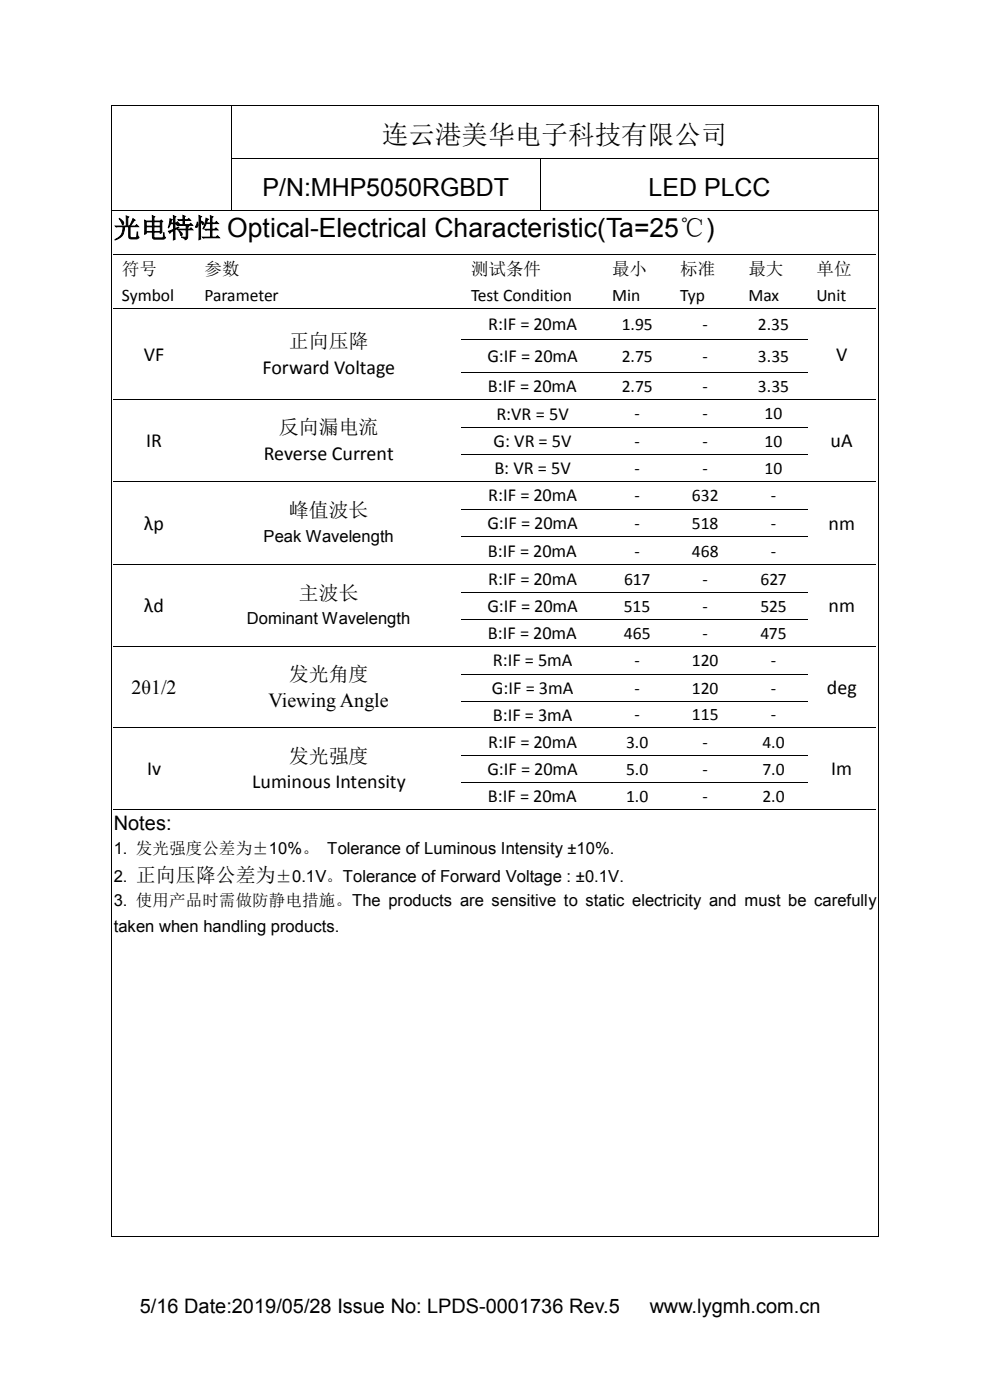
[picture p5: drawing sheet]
<svg xmlns="http://www.w3.org/2000/svg" width="210mm" height="297mm" viewBox="0 0 210 297" stroke-linecap="round" stroke-linejoin="round" font-family="sans-serif">
<defs><g id="words">
<g font-size="5.6">
<text x="81" y="30.6">连云港美华电子科技有限公司</text>
<text x="24.1" y="50.3">光电特性 Optical-Electrical Characteristic(Ta=25℃)</text>
</g>
<g font-size="5.3">
<text x="55.7" y="41.7">P/N:MHP5050RGBDT</text>
<text x="137.6" y="41.7">LED PLCC</text>
</g>
<g font-size="4.2">
<text x="30.5" y="76.6">VF</text>
<text x="61.3" y="73.9">正向压降</text>
<text x="177.3" y="76.6">V</text>
<text x="55.7" y="79.3">Forward Voltage</text>
<text x="31" y="94.9">IR</text>
<text x="59.1" y="92.2">反向漏电流</text>
<text x="176.2" y="94.9">uA</text>
<text x="56" y="97.6">Reverse Current</text>
<text x="30.6" y="112.4">λp</text>
<text x="61.3" y="109.7">峰值波长</text>
<text x="175.7" y="112.4">nm</text>
<text x="30.6" y="129.9">λd</text>
<text x="63.4" y="127.2">主波长</text>
<text x="175.7" y="129.9">nm</text>
<text x="27.9" y="147.2">2θ1/2</text>
<text x="57" y="150">Viewing Angle</text>
<text x="61.3" y="144.5">发光角度</text>
<text x="175.4" y="147.2">deg</text>
<text x="61.3" y="161.8">发光强度</text>
<text x="31.2" y="164.5">Iv</text>
<text x="53.5" y="167.3">Luminous Intensity</text>
<text x="176.3" y="164.5">Im</text>
<text x="24.1" y="176">Notes:</text>
<text x="28.8" y="187">正向压降公差为</text>
<text x="29.6" y="278.6">5/16 Date:2019/05/28 Issue No: LPDS-0001736 Rev.5</text>
<text x="137.8" y="278.6">www.lygmh.com.cn</text>
</g>
<g font-size="3.9">
<text x="103.5" y="70.1">R:IF = 20mA</text>
<text x="103.4" y="76.8">G:IF = 20mA</text>
<text x="103.5" y="83.2">B:IF = 20mA</text>
<text x="105.3" y="89">R:VR = 5V</text>
<text x="104.7" y="94.9">G: VR = 5V</text>
<text x="104.9" y="100.5">B: VR = 5V</text>
<text x="103.5" y="106.3">R:IF = 20mA</text>
<text x="103.4" y="112.3">G:IF = 20mA</text>
<text x="103.5" y="118.2">B:IF = 20mA</text>
<text x="103.5" y="124.1">R:IF = 20mA</text>
<text x="103.4" y="129.9">G:IF = 20mA</text>
<text x="103.5" y="135.6">B:IF = 20mA</text>
<text x="104.5" y="141.4">R:IF = 5mA</text>
<text x="104.4" y="147.2">G:IF = 3mA</text>
<text x="104.5" y="152.9">B:IF = 3mA</text>
<text x="103.5" y="158.7">R:IF = 20mA</text>
<text x="103.4" y="164.5">G:IF = 20mA</text>
<text x="103.5" y="170.2">B:IF = 20mA</text>
</g>
<g font-size="3.7">
<text x="25.9" y="58.4">符号</text>
<text x="43.4" y="58.4">参数</text>
<text x="99.9" y="58.4">测试条件</text>
<text x="129.8" y="58.4">最小</text>
<text x="144.3" y="58.4">标准</text>
<text x="158.8" y="58.4">最大</text>
<text x="173.2" y="58.4">单位</text>
<text x="25.9" y="63.8">Symbol</text>
<text x="43.4" y="63.8">Parameter</text>
<text x="99.9" y="63.8">Test Condition</text>
<text x="129.8" y="63.8">Min</text>
<text x="144.3" y="63.8">Typ</text>
<text x="158.8" y="63.8">Max</text>
<text x="173.2" y="63.8">Unit</text>
<text x="131.9" y="70">1.95</text>
<text x="149" y="70">-</text>
<text x="160.8" y="70">2.35</text>
<text x="131.9" y="76.8">2.75</text>
<text x="149" y="76.8">-</text>
<text x="160.8" y="76.8">3.35</text>
<text x="131.9" y="83.2">2.75</text>
<text x="149" y="83.2">-</text>
<text x="160.8" y="83.2">3.35</text>
<text x="134.6" y="89">-</text>
<text x="149" y="89">-</text>
<text x="162.2" y="89">10</text>
<text x="134.6" y="94.8">-</text>
<text x="149" y="94.8">-</text>
<text x="162.2" y="94.8">10</text>
<text x="134.6" y="100.5">-</text>
<text x="149" y="100.5">-</text>
<text x="162.2" y="100.5">10</text>
<text x="134.6" y="106.3">-</text>
<text x="146.8" y="106.3">632</text>
<text x="163.5" y="106.3">-</text>
<text x="134.6" y="112.2">-</text>
<text x="146.8" y="112.2">518</text>
<text x="163.5" y="112.2">-</text>
<text x="134.6" y="118.2">-</text>
<text x="146.8" y="118.2">468</text>
<text x="163.5" y="118.2">-</text>
<text x="132.4" y="124.1">617</text>
<text x="149" y="124.1">-</text>
<text x="161.3" y="124.1">627</text>
<text x="132.3" y="129.9">515</text>
<text x="149" y="129.9">-</text>
<text x="161.3" y="129.9">525</text>
<text x="132.3" y="135.6">465</text>
<text x="149" y="135.6">-</text>
<text x="161.3" y="135.6">475</text>
<text x="134.6" y="141.4">-</text>
<text x="146.8" y="141.4">120</text>
<text x="163.5" y="141.4">-</text>
<text x="134.6" y="147.2">-</text>
<text x="146.8" y="147.2">120</text>
<text x="163.5" y="147.2">-</text>
<text x="134.6" y="152.8">-</text>
<text x="146.8" y="152.8">115</text>
<text x="163.5" y="152.8">-</text>
<text x="132.8" y="158.6">3.0</text>
<text x="149" y="158.6">-</text>
<text x="161.7" y="158.6">4.0</text>
<text x="132.8" y="164.5">5.0</text>
<text x="149" y="164.5">-</text>
<text x="161.7" y="164.5">7.0</text>
<text x="132.8" y="170.1">1.0</text>
<text x="149" y="170.1">-</text>
<text x="161.7" y="170.1">2.0</text>
</g>
<g font-size="3.5">
<text x="55.9" y="114.9">Peak Wavelength</text>
<text x="52.4" y="132.5">Dominant Wavelength</text>
<text x="24.1" y="181.3">1. 发光强度公差为±10%。 Tolerance of Luminous Intensity ±10%.</text>
<text x="24.1" y="187">2.</text>
<text x="58.5" y="187">±0.1V。Tolerance of Forward Voltage : ±0.1V.</text>
<text x="24.1" y="192.3">3. 使用产品时需做防静电措施。The products are sensitive to static electricity and must be carefully</text>
<text x="24.1" y="197.8">taken when handling products.</text>
</g>
</g></defs>
<g fill="#000">
<path d="M23.5 22.3h.2v.2h-.2zM23.5 33.4h.2v.2h-.2zM48.9 22.3h.2v.2h-.2zM48.9 33.4h.2v.2h-.2zM114.6 33.4h.1v.2h-.1zM186.3 22.3h.2v.2h-.2zM186.3 33.4h.2v.2h-.2zM23.5 44.5h.2v.2h-.2zM41.4 53.9h.2v.2h-.2zM48.9 44.5h.2v.2h-.2zM98 53.9h.1v.2h-.1zM114.6 44.5h.1v.2h-.1z"/>
<path d="M127.9 53.9h.2v.2h-.2zM142.4 53.9h.1v.2h-.1zM156.8 53.9h.2v.2h-.2zM171.3 53.9h.1v.2h-.1zM186.3 44.5h.2v.2h-.2zM41.4 65.4h.2v.2h-.2zM98 65.4h.1v.2h-.1zM127.9 65.4h.2v.2h-.2zM127.9 71.8h.2v.2h-.2zM127.9 79h.2v.2h-.2zM142.4 65.4h.1v.2h-.1zM142.4 71.8h.1v.2h-.1z"/>
<path d="M142.4 79h.1v.2h-.1zM156.8 65.4h.2v.2h-.2zM156.8 71.8h.2v.2h-.2zM156.8 79h.2v.2h-.2zM171.3 65.4h.1v.2h-.1zM41.4 84.7h.2v.1h-.2zM98 84.7h.1v.1h-.1zM127.9 84.7h.2v.1h-.2zM127.9 90.6h.2v.2h-.2zM127.9 96.3h.2v.2h-.2zM142.4 84.7h.1v.1h-.1zM142.4 90.6h.1v.2h-.1z"/>
<path d="M142.4 96.3h.1v.2h-.1zM156.8 84.7h.2v.1h-.2zM156.8 90.6h.2v.2h-.2zM156.8 96.3h.2v.2h-.2zM171.3 84.7h.1v.1h-.1zM41.4 102h.2v.2h-.2zM41.4 119.8h.2v.1h-.2zM98 102h.1v.2h-.1zM98 119.8h.1v.1h-.1zM127.9 102h.2v.2h-.2zM127.9 107.9h.2v.2h-.2zM127.9 113.8h.2v.2h-.2z"/>
<path d="M127.9 119.8h.2v.1h-.2zM142.4 102h.1v.2h-.1zM142.4 107.9h.1v.2h-.1zM142.4 113.8h.1v.2h-.1zM142.4 119.8h.1v.1h-.1zM156.8 102h.2v.2h-.2zM156.8 107.9h.2v.2h-.2zM156.8 113.8h.2v.2h-.2zM156.8 119.8h.2v.1h-.2zM171.3 102h.1v.2h-.1zM171.3 119.8h.1v.1h-.1zM41.4 137h.2v.2h-.2z"/>
<path d="M98 137h.1v.2h-.1zM127.9 125.7h.2v.2h-.2zM127.9 131.4h.2v.1h-.2zM127.9 137h.2v.2h-.2zM142.4 125.7h.1v.2h-.1zM142.4 131.4h.1v.1h-.1zM142.4 137h.1v.2h-.1zM156.8 125.7h.2v.2h-.2zM156.8 131.4h.2v.1h-.2zM156.8 137h.2v.2h-.2zM171.3 137h.1v.2h-.1zM41.4 154.3h.2v.2h-.2z"/>
<path d="M98 154.3h.1v.2h-.1zM127.9 143h.2v.1h-.2zM127.9 148.6h.2v.2h-.2zM127.9 154.3h.2v.2h-.2zM142.4 143h.1v.1h-.1zM142.4 148.6h.1v.2h-.1zM142.4 154.3h.1v.2h-.1zM156.8 143h.2v.1h-.2zM156.8 148.6h.2v.2h-.2zM156.8 154.3h.2v.2h-.2zM171.3 154.3h.1v.2h-.1zM41.4 171.6h.2v.2h-.2z"/>
<path d="M98 171.6h.1v.2h-.1zM127.9 160.2h.2v.2h-.2zM127.9 165.9h.2v.2h-.2zM127.9 171.6h.2v.2h-.2zM142.4 160.2h.1v.2h-.1zM142.4 165.9h.1v.2h-.1zM142.4 171.6h.1v.2h-.1zM156.8 160.2h.2v.2h-.2zM156.8 165.9h.2v.2h-.2zM156.8 171.6h.2v.2h-.2zM171.3 171.6h.1v.2h-.1zM23.5 262.3h.2v.1h-.2z"/>
<path d="M186.3 262.3h.2v.1h-.2z"/>
</g>
<g fill="none" stroke="#000" stroke-width=".21">
<path d="M23.6 22.5v10.9M23.6 33.6v10.9M23.7 22.4h25.2M49 22.5v10.9M49 33.6v10.9M49.1 22.4h137.2M49.1 33.5h65.5M114.6 33.6v10.9M114.7 33.5h71.6M186.4 22.5v10.9M186.4 33.6v10.9M23.6 44.7v217.6"/>
<path d="M23.7 44.6h25.2M24 54h17.4M41.6 54h56.4M49.1 44.6h65.5M98.1 54h29.8M114.7 44.6h71.6M128.1 54h14.3M142.5 54h14.3M157 54h14.3M171.4 54h14.3M186.4 44.7v217.6M24 65.5h17.4"/>
<path d="M41.6 65.5h56.4M98 71.9h29.9M98 79.1h29.9M98.1 65.5h29.8M128.1 65.5h14.3M128.1 71.9h14.3M128.1 79.1h14.3M142.5 65.5h14.3M142.5 71.9h14.3M142.5 79.1h14.3M157 65.5h14.3M157 71.9h14.3"/>
<path d="M157 79.1h14.3M171.4 65.5h14.3M24 84.8h17.4M41.6 84.8h56.4M98 90.7h29.9M98 96.4h29.9M98.1 84.8h29.8M128.1 84.8h14.3M128.1 90.7h14.3M128.1 96.4h14.3M142.5 84.8h14.3M142.5 90.7h14.3"/>
<path d="M142.5 96.4h14.3M157 84.8h14.3M157 90.7h14.3M157 96.4h14.3M171.4 84.8h14.3M24 102.1h17.4M24 119.8h17.4M41.6 102.1h56.4M41.6 119.8h56.4M98 108h29.9M98 113.9h29.9M98.1 102.1h29.8"/>
<path d="M98.1 119.8h29.8M128.1 102.1h14.3M128.1 108h14.3M128.1 113.9h14.3M128.1 119.8h14.3M142.5 102.1h14.3M142.5 108h14.3M142.5 113.9h14.3M142.5 119.8h14.3M157 102.1h14.3M157 108h14.3M157 113.9h14.3"/>
<path d="M157 119.8h14.3M171.4 102.1h14.3M171.4 119.8h14.3M24 137.1h17.4M41.6 137.1h56.4M98 125.8h29.9M98 131.4h29.9M98.1 137.1h29.8M128.1 125.8h14.3M128.1 131.4h14.3M128.1 137.1h14.3M142.5 125.8h14.3"/>
<path d="M142.5 131.4h14.3M142.5 137.1h14.3M157 125.8h14.3M157 131.4h14.3M157 137.1h14.3M171.4 137.1h14.3M24 154.4h17.4M41.6 154.4h56.4M98 143h29.9M98 148.7h29.9M98.1 154.4h29.8M128.1 143h14.3"/>
<path d="M128.1 148.7h14.3M128.1 154.4h14.3M142.5 143h14.3M142.5 148.7h14.3M142.5 154.4h14.3M157 143h14.3M157 148.7h14.3M157 154.4h14.3M171.4 154.4h14.3M24 171.7h17.4M41.6 171.7h56.4M98 160.3h29.9"/>
<path d="M98 166h29.9M98.1 171.7h29.8M128.1 160.3h14.3M128.1 166h14.3M128.1 171.7h14.3M142.5 160.3h14.3M142.5 166h14.3M142.5 171.7h14.3M157 160.3h14.3M157 166h14.3M157 171.7h14.3M171.4 171.7h14.3"/>
<path d="M23.7 262.3h162.6"/>
</g>
<use href="#words"/>
</svg>
